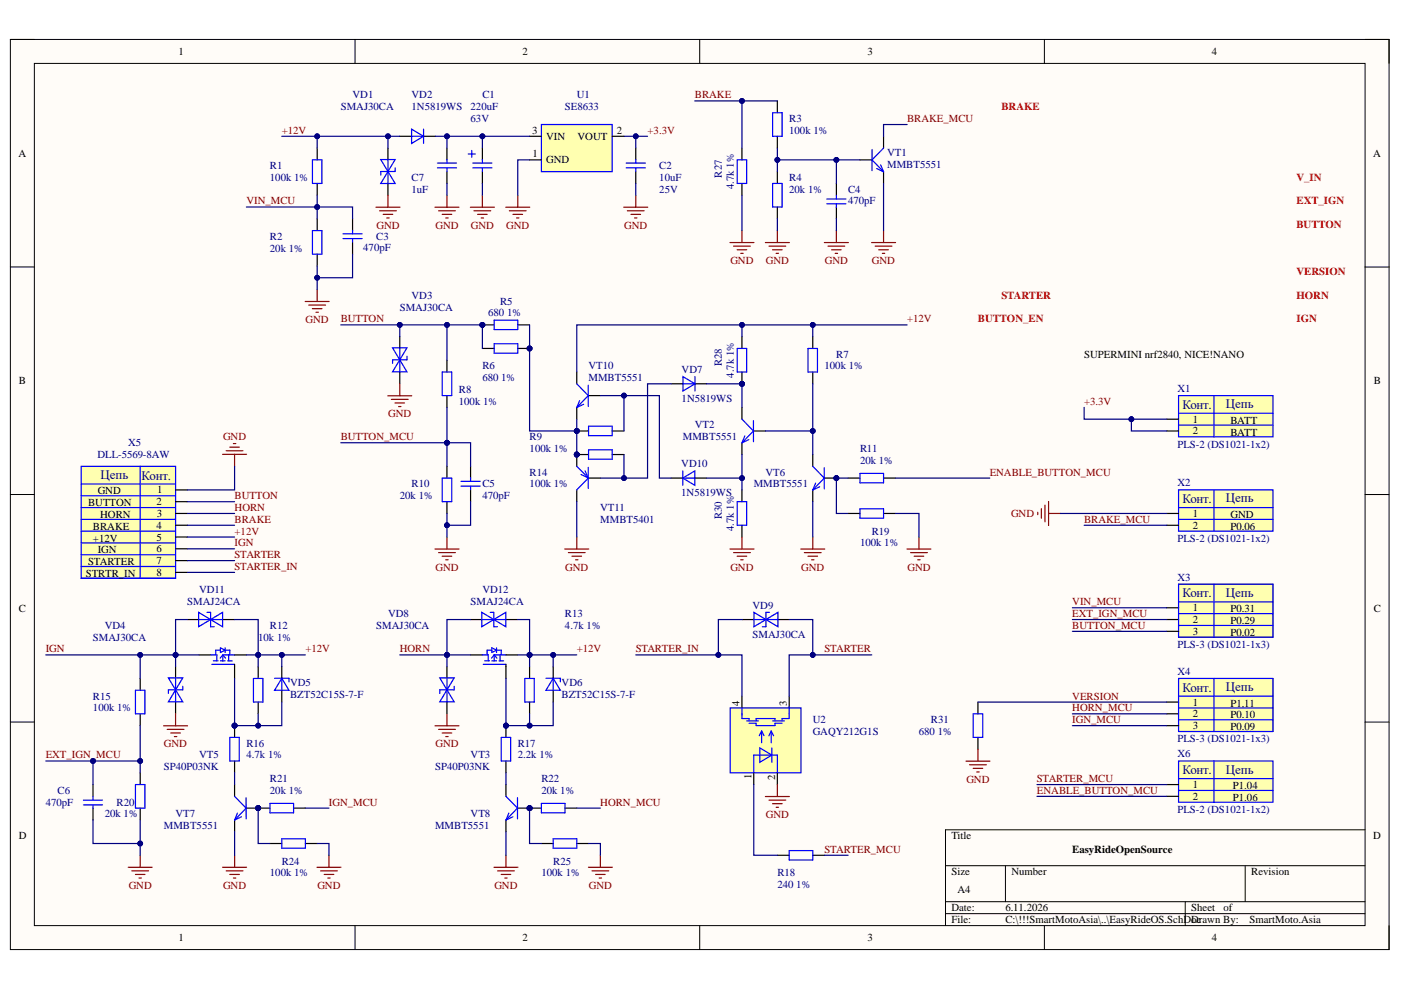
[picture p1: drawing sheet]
<svg xmlns="http://www.w3.org/2000/svg" width="297mm" height="210mm" viewBox="0 0 297 210" stroke-linecap="round" stroke-linejoin="round" font-family="sans-serif">
<defs><g id="words">
<g font-size="2.7" fill="#000080">
<text x="250.7" y="86.7">Конт.</text>
<text x="259.9" y="86.5">Цепь</text>
<text x="21.3" y="101.5">Цепь</text>
<text x="30" y="101.7">Конт.</text>
<text x="250.7" y="106.7">Конт.</text>
<text x="259.9" y="106.5">Цепь</text>
<text x="250.7" y="126.7">Конт.</text>
<text x="259.9" y="126.5">Цепь</text>
<text x="250.7" y="146.7">Конт.</text>
<text x="259.9" y="146.5">Цепь</text>
<text x="250.7" y="164.2">Конт.</text>
<text x="259.9" y="164">Цепь</text>
</g>
<g font-size="2.3">
<text x="37.9" y="11.7">1</text>
<text x="110.8" y="11.7">2</text>
<text x="183.9" y="11.7">3</text>
<text x="256.9" y="11.7">4</text>
<text x="112.8" y="28.4">3</text>
<text x="115.8" y="29.7">VIN</text>
<text x="122.4" y="29.7">VOUT</text>
<text x="130.8" y="28.4">2</text>
<text x="3.9" y="33.2">A</text>
<text x="112.9" y="33.4">1</text>
<text x="115.8" y="34.7">GND</text>
<text x="291.1" y="33.2">A</text>
<text x="229.8" y="75.8">SUPERMINI nrf2840, NICE!NANO</text>
<text x="4" y="81.5">B</text>
<text x="291.3" y="81.5">B</text>
<text x="252.9" y="89.6">1</text>
<text x="260.9" y="89.9">BATT</text>
<text x="252.9" y="92.1">2</text>
<text x="260.9" y="92.4">BATT</text>
<text x="18.7" y="107.4">BUTTON</text>
<text x="20.7" y="104.8">GND</text>
<text x="33.2" y="107.1">2</text>
<text x="33.3" y="104.6">1</text>
<text x="19.7" y="112.4">BRAKE</text>
<text x="21.2" y="109.9">HORN</text>
<text x="33.2" y="112.1">4</text>
<text x="33.2" y="109.6">3</text>
<text x="252.9" y="112.1">2</text>
<text x="252.9" y="109.6">1</text>
<text x="260.9" y="112.4">P0.06</text>
<text x="260.9" y="109.9">GND</text>
<text x="18.7" y="119.8">STARTER</text>
<text x="19.7" y="114.8">+12V</text>
<text x="20.7" y="117.3">IGN</text>
<text x="33.2" y="117.1">6</text>
<text x="33.2" y="119.6">7</text>
<text x="33.2" y="114.6">5</text>
<text x="18.2" y="122.3">STRTR_IN</text>
<text x="33.2" y="122.1">8</text>
<text x="4" y="129.7">C</text>
<text x="252.9" y="129.6">1</text>
<text x="260.9" y="129.8">P0.31</text>
<text x="291.3" y="129.7">C</text>
<text x="252.9" y="132.1">2</text>
<text x="252.9" y="134.6">3</text>
<text x="260.9" y="132.3">P0.29</text>
<text x="260.9" y="134.8">P0.02</text>
<text x="156.8" y="149.6" transform="rotate(-90 156.8 149.6)">4</text>
<text x="166.8" y="149.6" transform="rotate(-90 166.8 149.6)">3</text>
<text x="252.9" y="149.6">1</text>
<text x="260.9" y="149.8">P1.11</text>
<text x="252.9" y="152.1">2</text>
<text x="252.9" y="154.6">3</text>
<text x="260.9" y="152.3">P0.10</text>
<text x="260.9" y="154.8">P0.09</text>
<text x="159.3" y="165.2" transform="rotate(-90 159.3 165.2)">1</text>
<text x="164.3" y="165.4" transform="rotate(-90 164.3 165.4)">2</text>
<text x="252.9" y="167.1">1</text>
<text x="261.4" y="167.3">P1.04</text>
<text x="252.9" y="169.6">2</text>
<text x="261.4" y="169.8">P1.06</text>
<text x="4" y="178">D</text>
<text x="201.7" y="178">Title</text>
<text x="291.2" y="178">D</text>
<text x="201.7" y="185.6">Size</text>
<text x="214.4" y="185.6">Number</text>
<text x="227.3" y="180.8">EasyRideOpenSource</text>
<text x="265.3" y="185.6">Revision</text>
<text x="203" y="189.4">A4</text>
<text x="201.7" y="193.2">Date:</text>
<text x="201.7" y="195.7">File:</text>
<text x="213.2" y="193.2">6.11.2026</text>
<text x="213.2" y="195.7">C:\!!!SmartMotoAsia\..\EasyRideOS.SchDoc</text>
<text x="252.6" y="193.2">Sheet</text>
<text x="252.6" y="195.7">Drawn By:</text>
<text x="259.4" y="193.2">of</text>
<text x="264.9" y="195.8">SmartMoto.Asia</text>
<text x="37.9" y="199.6">1</text>
<text x="110.8" y="199.6">2</text>
<text x="183.9" y="199.6">3</text>
<text x="256.9" y="199.6">4</text>
</g>
<g font-size="2.3" fill="#000080">
<text x="72.2" y="23.4">SMAJ30CA</text>
<text x="74.7" y="20.9">VD1</text>
<text x="87.3" y="20.9">VD2</text>
<text x="87.3" y="23.4">1N5819WS</text>
<text x="99.8" y="23.4">220uF</text>
<text x="102.3" y="20.9">C1</text>
<text x="119.8" y="23.4">SE8633</text>
<text x="122.3" y="20.9">U1</text>
<text x="99.8" y="25.9">63V</text>
<text x="167.3" y="28.4">100k 1%</text>
<text x="167.3" y="25.9">R3</text>
<text x="57.2" y="35.9">R1</text>
<text x="139.8" y="35.9">C2</text>
<text x="188.1" y="33.2">VT1</text>
<text x="188.1" y="35.7">MMBT5551</text>
<text x="57.2" y="38.4">100k 1%</text>
<text x="87.3" y="40.9">1uF</text>
<text x="87.3" y="38.4">C7</text>
<text x="139.8" y="38.4">10uF</text>
<text x="139.8" y="40.9">25V</text>
<text x="153.1" y="37.7" transform="rotate(-90 153.1 37.7)">R27</text>
<text x="155.6" y="40.1" transform="rotate(-90 155.6 40.1)">4.7k 1%</text>
<text x="167.3" y="40.9">20k 1%</text>
<text x="167.3" y="38.4">R4</text>
<text x="179.8" y="40.9">C4</text>
<text x="179.8" y="43.4">470pF</text>
<text x="57.2" y="53.4">20k 1%</text>
<text x="57.2" y="50.9">R2</text>
<text x="77" y="53.1">470pF</text>
<text x="79.8" y="50.9">C3</text>
<text x="84.8" y="65.9">SMAJ30CA</text>
<text x="87.3" y="63.4">VD3</text>
<text x="106" y="64.6">R5</text>
<text x="103.5" y="67.1">680 1%</text>
<text x="153.1" y="77.6" transform="rotate(-90 153.1 77.6)">R28</text>
<text x="177.3" y="75.8">R7</text>
<text x="97.3" y="83.4">R8</text>
<text x="102.3" y="80.9">680 1%</text>
<text x="102.3" y="78.3">R6</text>
<text x="124.8" y="78.3">VT10</text>
<text x="124.8" y="80.9">MMBT5551</text>
<text x="144.5" y="79.1">VD7</text>
<text x="155.6" y="80.1" transform="rotate(-90 155.6 80.1)">4.7k 1%</text>
<text x="174.8" y="78.3">100k 1%</text>
<text x="249.6" y="83.1">X1</text>
<text x="97.3" y="85.9">100k 1%</text>
<text x="144.5" y="85.2">1N5819WS</text>
<text x="27.2" y="94.6">X5</text>
<text x="112.3" y="95.8">100k 1%</text>
<text x="112.3" y="93.3">R9</text>
<text x="144.8" y="93.3">MMBT5551</text>
<text x="147.3" y="90.8">VT2</text>
<text x="182.3" y="95.8">R11</text>
<text x="249.6" y="94.9">PLS-2 (DS1021-1x2)</text>
<text x="20.7" y="97.1">DLL-5569-8AW</text>
<text x="112.3" y="100.9">R14</text>
<text x="144.4" y="99.1">VD10</text>
<text x="162.3" y="100.9">VT6</text>
<text x="182.3" y="98.4">20k 1%</text>
<text x="84.8" y="105.8">20k 1%</text>
<text x="87.3" y="103.4">R10</text>
<text x="102.3" y="105.8">470pF</text>
<text x="102.3" y="103.4">C5</text>
<text x="112.3" y="103.4">100k 1%</text>
<text x="144.4" y="105.2">1N5819WS</text>
<text x="159.8" y="103.4">MMBT5551</text>
<text x="249.6" y="103.1">X2</text>
<text x="127.3" y="108.3">VT11</text>
<text x="127.3" y="110.8">MMBT5401</text>
<text x="153.1" y="110.1" transform="rotate(-90 153.1 110.1)">R30</text>
<text x="155.6" y="112.6" transform="rotate(-90 155.6 112.6)">4.7k 1%</text>
<text x="184.8" y="113.4">R19</text>
<text x="182.3" y="115.9">100k 1%</text>
<text x="249.6" y="114.9">PLS-2 (DS1021-1x2)</text>
<text x="42.2" y="125.8">VD11</text>
<text x="102.3" y="125.8">VD12</text>
<text x="249.6" y="123.1">X3</text>
<text x="39.7" y="128.3">SMAJ24CA</text>
<text x="82.3" y="130.9">VD8</text>
<text x="99.8" y="128.3">SMAJ24CA</text>
<text x="119.8" y="130.9">R13</text>
<text x="159.5" y="129">VD9</text>
<text x="19.7" y="135.8">SMAJ30CA</text>
<text x="22.2" y="133.4">VD4</text>
<text x="54.7" y="135.8">10k 1%</text>
<text x="57.2" y="133.4">R12</text>
<text x="79.8" y="133.4">SMAJ30CA</text>
<text x="119.8" y="133.4">4.7k 1%</text>
<text x="159.5" y="135.2">SMAJ30CA</text>
<text x="249.6" y="137.4">PLS-3 (DS1021-1x3)</text>
<text x="249.6" y="143.1">X4</text>
<text x="19.7" y="148.3">R15</text>
<text x="61.5" y="145.5">VD5</text>
<text x="61.5" y="148.1">BZT52C15S-7-F</text>
<text x="119.1" y="145.5">VD6</text>
<text x="119.1" y="148.1">BZT52C15S-7-F</text>
<text x="19.7" y="150.8">100k 1%</text>
<text x="172.3" y="153.3">U2</text>
<text x="172.3" y="155.8">GAQY212G1S</text>
<text x="194.8" y="155.8">680 1%</text>
<text x="197.4" y="153.3">R31</text>
<text x="42.2" y="160.8">VT5</text>
<text x="52.2" y="160.8">4.7k 1%</text>
<text x="52.2" y="158.3">R16</text>
<text x="99.8" y="160.8">VT3</text>
<text x="109.8" y="160.8">2.2k 1%</text>
<text x="109.8" y="158.3">R17</text>
<text x="249.6" y="160.6">X6</text>
<text x="249.6" y="157.4">PLS-3 (DS1021-1x3)</text>
<text x="34.7" y="163.3">SP40P03NK</text>
<text x="57.2" y="165.8">R21</text>
<text x="92.2" y="163.3">SP40P03NK</text>
<text x="114.8" y="165.8">R22</text>
<text x="9.7" y="170.8">470pF</text>
<text x="12.2" y="168.3">C6</text>
<text x="22.2" y="173.3">20k 1%</text>
<text x="24.7" y="170.8">R20</text>
<text x="37.2" y="173.3">VT7</text>
<text x="57.2" y="168.3">20k 1%</text>
<text x="99.8" y="173.3">VT8</text>
<text x="114.8" y="168.3">20k 1%</text>
<text x="249.6" y="172.3">PLS-2 (DS1021-1x2)</text>
<text x="34.7" y="175.8">MMBT5551</text>
<text x="92.2" y="175.8">MMBT5551</text>
<text x="57.2" y="185.8">100k 1%</text>
<text x="59.7" y="183.3">R24</text>
<text x="114.8" y="185.8">100k 1%</text>
<text x="117.3" y="183.3">R25</text>
<text x="164.8" y="185.8">R18</text>
<text x="164.8" y="188.3">240 1%</text>
</g>
<g font-size="2.3" fill="#800000">
<text x="147.3" y="20.9">BRAKE</text>
<text x="59.7" y="28.4">+12V</text>
<text x="137.3" y="28.4">+3.3V</text>
<text x="192.3" y="25.9">BRAKE_MCU</text>
<text x="52.2" y="43.4">VIN_MCU</text>
<text x="79.8" y="48.5">GND</text>
<text x="92.3" y="48.5">GND</text>
<text x="99.8" y="48.5">GND</text>
<text x="107.3" y="48.5">GND</text>
<text x="132.3" y="48.5">GND</text>
<text x="154.8" y="56">GND</text>
<text x="162.4" y="56">GND</text>
<text x="174.9" y="56">GND</text>
<text x="184.9" y="56">GND</text>
<text x="64.8" y="68.5">GND</text>
<text x="72.2" y="68.4">BUTTON</text>
<text x="192.3" y="68.4">+12V</text>
<text x="82.3" y="88.5">GND</text>
<text x="229.8" y="85.9">+3.3V</text>
<text x="47.3" y="93.3">GND</text>
<text x="72.2" y="93.3">BUTTON_MCU</text>
<text x="209.8" y="100.9">ENABLE_BUTTON_MCU</text>
<text x="49.7" y="105.8">BUTTON</text>
<text x="49.7" y="108.3">HORN</text>
<text x="49.7" y="110.8">BRAKE</text>
<text x="49.7" y="113.4">+12V</text>
<text x="214.4" y="109.6">GND</text>
<text x="229.8" y="110.8">BRAKE_MCU</text>
<text x="49.7" y="115.9">IGN</text>
<text x="49.7" y="118.4">STARTER</text>
<text x="49.7" y="120.8">STARTER_IN</text>
<text x="92.3" y="121">GND</text>
<text x="119.8" y="121">GND</text>
<text x="154.8" y="121">GND</text>
<text x="169.9" y="121">GND</text>
<text x="192.4" y="121">GND</text>
<text x="227.3" y="128.3">VIN_MCU</text>
<text x="227.3" y="130.9">EXT_IGN_MCU</text>
<text x="227.3" y="133.4">BUTTON_MCU</text>
<text x="9.7" y="138.3">IGN</text>
<text x="64.8" y="138.3">+12V</text>
<text x="84.8" y="138.3">HORN</text>
<text x="122.3" y="138.3">+12V</text>
<text x="134.8" y="138.3">STARTER_IN</text>
<text x="174.8" y="138.3">STARTER</text>
<text x="227.3" y="148.3">VERSION</text>
<text x="227.3" y="153.3">IGN_MCU</text>
<text x="227.3" y="150.8">HORN_MCU</text>
<text x="9.7" y="160.8">EXT_IGN_MCU</text>
<text x="34.8" y="158.4">GND</text>
<text x="92.3" y="158.4">GND</text>
<text x="204.9" y="165.9">GND</text>
<text x="219.9" y="165.8">STARTER_MCU</text>
<text x="69.7" y="170.8">IGN_MCU</text>
<text x="127.3" y="170.8">HORN_MCU</text>
<text x="162.4" y="173.4">GND</text>
<text x="219.9" y="168.3">ENABLE_BUTTON_MCU</text>
<text x="174.8" y="180.8">STARTER_MCU</text>
<text x="27.3" y="188.4">GND</text>
<text x="47.3" y="188.4">GND</text>
<text x="67.3" y="188.4">GND</text>
<text x="104.8" y="188.4">GND</text>
<text x="124.9" y="188.4">GND</text>
</g>
<g font-size="2.3" fill="#f00">
<text x="212.3" y="23.4">BRAKE</text>
<text x="274.9" y="38.4">V_IN</text>
<text x="274.9" y="43.4">EXT_IGN</text>
<text x="274.9" y="48.4">BUTTON</text>
<text x="274.9" y="58.4">VERSION</text>
<text x="212.3" y="63.4">STARTER</text>
<text x="274.9" y="63.4">HORN</text>
<text x="207.3" y="68.4">BUTTON_EN</text>
<text x="274.9" y="68.4">IGN</text>
</g>
</g></defs>
<path d="M2.2 8.4h292.3v192.9h-292.3z" fill-rule="evenodd" fill="#fffcf8"/>
<path d="M2.2 8.4h292.3v192.9h-292.3z" fill="none" stroke="#000" stroke-width=".21"/>
<path d="M7.3 13.4h282.1v182.9h-282.1z" fill-rule="evenodd" fill="#fffcf8"/>
<g fill="none" stroke="#000" stroke-width=".21">
<path d="M2.2 8.4h5.1M7.3 13.4h282.1v182.9h-282.1zM75.3 8.4v5M148.4 8.4v5M221.4 8.4v5M289.4 8.4h5.1v5M2.2 56.6h5.1M289.4 56.6h5.1M2.2 104.8h5.1M289.4 104.9h5.1M2.2 153.1h5.1M289.4 153.1h5.1"/>
<path d="M289.4 175.9h-88.9v20.4M75.3 196.3v5M148.4 196.3v5M200.5 183.6h88.9M200.5 191.2h88.9M200.5 193.7h88.9M213.2 183.6v7.6M221.4 196.3v5M251.3 191.2v5.1M264 183.6v7.6M294.5 196.3v5"/>
</g>
<path d="M17.2 98.9h20v23.7h-20z" fill-rule="evenodd" fill="#ffffb0"/>
<path d="M17.2 98.9h20v23.7h-20zM29.7 98.9v23.7M17.2 102.6h20M17.2 105.1h20M17.2 107.6h20M17.2 110.1h20M17.2 112.6h20M17.2 115.1h20M17.2 117.6h20M17.2 120.1h20M17.2 122.6h20" fill="none" stroke="#00f" stroke-width=".25"/>
<path d="M37.2 106.4h2.5M37.2 103.9h2.5M37.2 108.9h2.5M37.2 113.9h2.5M37.2 111.4h2.5M37.2 116.4h2.5M37.2 118.9h2.5M37.2 121.4h2.5" fill="none" stroke="#000" stroke-width=".25"/>
<path d="M249.9 103.9h20v8.7h-20z" fill-rule="evenodd" fill="#ffffb0"/>
<path d="M249.9 103.9h20v8.7h-20zM249.9 107.6h20M249.9 110.1h20M257.4 103.9v8.7" fill="none" stroke="#00f" stroke-width=".25"/>
<path d="M247.4 111.4h2.5M247.4 108.9h2.5" fill="none" stroke="#000" stroke-width=".25"/>
<path d="M249.9 123.9h20v11.2h-20z" fill-rule="evenodd" fill="#ffffb0"/>
<path d="M249.9 123.9h20v11.2h-20z" fill="none" stroke="#85200c" stroke-width=".21"/>
<path d="M247.4 131.4h2.5M247.4 128.9h2.5M247.4 133.9h2.5M94.8 141.4v2.4M94.8 148.9v2.4" fill="none" stroke="#000" stroke-width=".25"/>
<path d="M249.9 123.9h20v11.2h-20zM249.9 127.6h20M249.9 130.1h20M249.9 132.6h20M257.4 123.9v11.2M93.2 143.7h3.1l-1.5 2.6zM94.8 146.3l1.5 2.5h-3.1zM94.8 143.7v5.2M96.3 145.5v.8h-3.1v.7" fill="none" stroke="#00f" stroke-width=".25"/>
<path d="M114.8 26.4h15v10h-15z" fill-rule="evenodd" fill="#ffffb0"/>
<path d="M114.8 26.4h15v10h-15z" fill="none" stroke="#00f" stroke-width=".25"/>
<path d="M112.3 28.9h2.5M112.3 33.9h2.5M129.8 28.9h2.5" fill="none" stroke="#000" stroke-width=".25"/>
<circle cx="107.3" cy="153.8" r=".51" fill="#000080"/>
<circle cx="107.3" cy="153.8" r=".51" fill="none" stroke="#000080" stroke-width=".21"/>
<path d="M107.3 153.8v2.5" fill="none" stroke="#000" stroke-width=".25"/>
<circle cx="107.3" cy="153.8" r=".51" fill="#000080"/>
<circle cx="107.3" cy="153.8" r=".51" fill="none" stroke="#000080" stroke-width=".21"/>
<g fill="none" stroke="#000" stroke-width=".25">
<path d="M82.3 31.4v2.4M82.3 38.9v2.5M84.8 71.4v2.4M84.8 78.9v2.4M172.3 71.4v2.5M172.3 78.9v2.5M179.8 108.9h2.5M187.3 108.9h2.5M37.2 141.4v2.4M37.2 148.9v2.4M112.3 141.4v2.5M112.3 148.9v2.4"/>
<path d="M107.3 161.3v2.5M114.8 178.8h2.5M122.3 178.8h2.5"/>
</g>
<g fill="none" stroke="#00f" stroke-width=".25">
<path d="M80.7 33.8h3.1l-1.5 2.6zM82.3 36.4l1.5 2.5h-3.1zM82.3 33.8v5.1M83.8 35.6v.8h-3.1v.7M83.2 73.8h3.1l-1.5 2.5zM84.8 76.3l1.5 2.5h-3.1zM84.8 73.7v5.2M86.3 75.5v.8h-3.1v.8M171.3 73.9h2v5h-2zM182.3 107.9h5v2h-5zM35.7 143.7h3l-1.5 2.6zM37.2 146.3l1.5 2.5h-3z"/>
<path d="M37.2 143.7v5.2M38.7 145.5v.8h-3v.7M106.3 156.3h2v5h-2zM111.3 143.9h2v5h-2zM117.3 177.8h5v2h-5z"/>
</g>
<g fill="none" stroke="#800000" stroke-width=".25">
<path d="M79.7 43.9h5.1M80.5 44.7h3.5M81.2 45.5h2.1M82 46.2h.5M82.3 41.4v2.5M107.2 43.9h5.1M108 44.7h3.6M108.8 45.5h2M109.5 46.2h.5M109.8 41.4v2.5M132.2 43.9h5.1M133 44.7h3.6"/>
<path d="M133.8 45.5h2M134.5 46.2h.5M134.8 41.4v2.5M82.2 83.9h5.1M83 84.7h3.5M83.7 85.4h2.1M84.5 86.2h.5M84.8 81.4v2.5M169.8 116.4h5.1M170.5 117.2h3.6M171.3 117.9h2M172.1 118.7h.5"/>
<path d="M172.3 113.9v2.5M192.3 116.4h5.1M193.1 117.2h3.5M193.8 117.9h2.1M194.6 118.7h.5M194.8 113.9v2.5M92.2 153.9h5.1M93 154.7h3.5M93.7 155.4h2.1M94.5 156.2h.5M94.8 151.3v2.6M104.7 183.9h5.1"/>
<path d="M105.5 184.6h3.6M106.3 185.4h2M107 186.2h.5M107.3 181.3v2.6M124.8 183.9h5M125.5 184.6h3.6M126.3 185.4h2M127 186.2h.5M127.3 181.3v2.6"/>
</g>
<circle cx="49.7" cy="153.8" r=".51" fill="#000080"/>
<circle cx="49.7" cy="153.8" r=".51" fill="none" stroke="#000080" stroke-width=".21"/>
<path d="M49.7 153.8v2.5" fill="none" stroke="#000" stroke-width=".25"/>
<circle cx="49.7" cy="153.8" r=".51" fill="#000080"/>
<circle cx="49.7" cy="153.8" r=".51" fill="none" stroke="#000080" stroke-width=".21"/>
<g fill="none" stroke="#000" stroke-width=".25">
<path d="M67.2 31.4v2.5M67.2 38.9v2.5M164.8 21.4v2.5M164.8 28.9v2.5M164.8 36.4v2.5M177.3 38.9v2.5M67.2 46.4v2.5M67.2 53.9v2.5M74.8 46.4v2.5M74.8 51.4v2.5M164.8 43.9v2.5M177.3 43.9v2.5"/>
<path d="M94.8 76.4v2.5M94.8 83.9v2.5M94.8 98.9v2.5M99.8 98.9v2.5M94.8 106.4v2.5M99.8 103.9v2.5M157.4 131.4h2.4M164.9 131.4h2.4M54.7 141.4v2.5M54.7 148.9v2.4M49.7 161.3v2.5M57.2 178.8h2.5"/>
<path d="M64.7 178.8h2.6"/>
</g>
<g fill="none" stroke="#00f" stroke-width=".25">
<path d="M66.2 33.9h2v5h-2zM163.8 38.9h2v5h-2zM163.8 23.9h2v5h-2zM66.2 48.9h2v5h-2zM72.7 49.6h4.1M72.7 50.6h4.1M74.8 48.8v.8M74.8 50.6v.7M175.3 43.2h4.1M175.3 42.2h4.1M177.3 41.4v.8M177.3 43.2v.8"/>
<path d="M93.8 78.9h2v5h-2zM93.8 101.4h2v5h-2zM97.7 102h4.1M97.7 103.1h4.1M99.8 101.3v.7M99.8 103.1v.7M159.8 131.4h5.2M159.9 129.8l2.5 1.6-2.5 1.5zM162.4 131.4l2.5-1.6v3.1zM163.2 129.8h-.8v3.1h-.8M48.7 156.3h2v5h-2zM53.7 143.9h2v5h-2z"/>
<path d="M59.7 177.8h5v2h-5z"/>
</g>
<g fill="none" stroke="#800000" stroke-width=".25">
<path d="M99.7 43.9h5.1M100.5 44.7h3.5M101.3 45.5h2M102 46.2h.5M102.3 41.4v2.5M64.7 63.9h5.1M65.5 64.7h3.5M66.2 65.4h2.1M67 66.2h.5M67.2 61.4v2.5M92.2 116.4h5.1M93 117.2h3.5"/>
<path d="M93.7 117.9h2.1M94.5 118.7h.5M94.8 113.9v2.5M34.7 153.9h5.1M35.4 154.7h3.6M36.2 155.4h2M37 156.2h.5M37.2 151.3v2.6M47.2 183.9h5.1M48 184.6h3.5M48.7 185.4h2.1M49.5 186.2h.5"/>
<path d="M49.7 181.3v2.6M67.2 183.9h5.1M68 184.6h3.5M68.7 185.4h2.1M69.5 186.2h.5M69.7 181.3v2.6"/>
</g>
<path d="M249.9 83.9h20v8.7h-20z" fill-rule="evenodd" fill="#ffffb0"/>
<path d="M249.9 83.9h20v8.7h-20zM249.9 87.6h20M249.9 90.1h20M257.4 83.9v8.7" fill="none" stroke="#00f" stroke-width=".25"/>
<path d="M247.4 91.4h2.5M247.4 88.9h2.5" fill="none" stroke="#000" stroke-width=".25"/>
<path d="M249.9 161.4h20v8.7h-20z" fill-rule="evenodd" fill="#ffffb0"/>
<g fill="none" stroke="#00f" stroke-width=".25">
<path d="M132.8 34.6h4M132.8 35.6h4M134.8 33.8v.8M134.8 35.6v.8M184.9 31.7v4.5M185.9 35.7l1.4 .7M186.7 35l.6 1.4M187.3 31.4l-2.4 2.5 2.4 2.5M28.7 146.4h2v4.9h-2zM58.2 143.8h3.1v.8M59.7 143.8l1.6 2.6h-3.1zM59.7 143.7v2.7"/>
<path d="M115.8 143.8h3v.8M117.3 143.8l1.5 2.6h-3zM117.3 143.7v2.7M17.7 170.7h4M17.7 169.6h4M19.7 168.9v.7M19.7 170.7v.7M28.7 166.3h2v5h-2zM249.9 161.4h20v8.7h-20zM249.9 165.1h20M249.9 167.6h20M257.4 161.4v8.7"/>
</g>
<g fill="none" stroke="#000" stroke-width=".25">
<path d="M134.8 31.4v2.5M134.8 36.4v2.5M182.3 33.9h2.5M187.3 28.9v2.5M187.3 36.4v2.5M29.7 143.9v2.5M29.7 151.3v2.5M59.7 141.4v2.4M59.7 146.4v2.5M117.3 141.4v2.4M117.3 146.4v2.5M19.7 166.3v2.5"/>
<path d="M19.7 171.3v2.5M29.7 163.8v2.5M29.7 171.3v2.5M247.4 168.8h2.5M247.4 166.3h2.5"/>
</g>
<g fill="none" stroke="#800000" stroke-width=".25">
<path d="M162.3 51.4h5.1M163 52.2h3.6M163.8 53h2M164.6 53.7h.5M164.8 48.9v2.5M47.2 96.3h5.1M48 95.6h3.5M48.7 94.8h2.1M49.5 94h.5M49.7 96.3v2.6M27.2 183.9h5.1M27.9 184.6h3.6"/>
<path d="M28.7 185.4h2M29.5 186.2h.5M29.7 181.3v2.6"/>
</g>
<circle cx="112.3" cy="171.3" r=".51" fill="#000080"/>
<circle cx="112.3" cy="171.3" r=".51" fill="none" stroke="#000080" stroke-width=".21"/>
<path d="M107.3 166.3v2.5M107.3 173.8v2.5M109.8 171.3h2.5" fill="none" stroke="#000" stroke-width=".25"/>
<path d="M107.3 168.8l2.4 2.5-2.4 2.5" fill="none" stroke="#00f" stroke-width=".25"/>
<circle cx="112.3" cy="171.3" r=".51" fill="#000080"/>
<circle cx="112.3" cy="171.3" r=".51" fill="none" stroke="#000080" stroke-width=".21"/>
<path d="M107.9 172.4l-.6 1.5 1.4-.7M109.7 169.1v4.5" fill="none" stroke="#00f" stroke-width=".25"/>
<circle cx="177.3" cy="101.4" r=".51" fill="#000080"/>
<circle cx="177.3" cy="101.4" r=".51" fill="none" stroke="#000080" stroke-width=".21"/>
<path d="M172.3 96.4v2.5M172.3 103.9v2.5M174.8 101.4h2.5" fill="none" stroke="#000" stroke-width=".25"/>
<path d="M172.3 98.9l2.5 2.5-2.5 2.5" fill="none" stroke="#00f" stroke-width=".25"/>
<circle cx="177.3" cy="101.4" r=".51" fill="#000080"/>
<circle cx="177.3" cy="101.4" r=".51" fill="none" stroke="#000080" stroke-width=".21"/>
<path d="M174.8 99.2v4.5M172.9 102.4l-.6 1.5 1.5-.7" fill="none" stroke="#00f" stroke-width=".25"/>
<circle cx="54.7" cy="171.3" r=".51" fill="#000080"/>
<circle cx="54.7" cy="171.3" r=".51" fill="none" stroke="#000080" stroke-width=".21"/>
<path d="M49.7 166.3v2.5M49.7 173.8v2.5M52.2 171.3h2.5" fill="none" stroke="#000" stroke-width=".25"/>
<path d="M49.7 168.8l2.5 2.5-2.4 2.5" fill="none" stroke="#00f" stroke-width=".25"/>
<circle cx="54.7" cy="171.3" r=".51" fill="#000080"/>
<circle cx="54.7" cy="171.3" r=".51" fill="none" stroke="#000080" stroke-width=".21"/>
<path d="M50.3 172.4l-.6 1.5 1.5-.7M52.2 169.1v4.5" fill="none" stroke="#00f" stroke-width=".25"/>
<circle cx="54.7" cy="171.3" r=".51" fill="#000080"/>
<circle cx="54.7" cy="171.3" r=".51" fill="none" stroke="#000080" stroke-width=".21"/>
<path d="M54.7 171.3h2.5" fill="none" stroke="#000" stroke-width=".25"/>
<circle cx="54.7" cy="171.3" r=".51" fill="#000080"/>
<circle cx="54.7" cy="171.3" r=".51" fill="none" stroke="#000080" stroke-width=".21"/>
<path d="M62.2 171.3h2.5" fill="none" stroke="#000" stroke-width=".25"/>
<path d="M57.2 170.3h5v2h-5z" fill="none" stroke="#00f" stroke-width=".25"/>
<circle cx="112.3" cy="171.3" r=".51" fill="#000080"/>
<circle cx="112.3" cy="171.3" r=".51" fill="none" stroke="#000080" stroke-width=".21"/>
<path d="M112.3 171.3h2.5" fill="none" stroke="#000" stroke-width=".25"/>
<circle cx="112.3" cy="171.3" r=".51" fill="#000080"/>
<circle cx="112.3" cy="171.3" r=".51" fill="none" stroke="#000080" stroke-width=".21"/>
<path d="M102.3 31.4v2.5M102.3 36.4v2.5M179.8 101.4h2.5M187.3 101.4h2.5M119.8 171.3h2.5" fill="none" stroke="#000" stroke-width=".25"/>
<path d="M99.3 32.6h1.5M100 31.9v1.4M100.2 34.6h4.1M100.2 35.6h4.1M102.3 33.8v.8M102.3 35.6v.8M182.3 100.4h5v2h-5zM114.8 170.3h5v2h-5z" fill="none" stroke="#00f" stroke-width=".25"/>
<path d="M174.8 51.4h5.1M175.6 52.2h3.5M176.3 53h2M177.1 53.7h.5M177.3 48.9v2.5M184.8 51.4h5.1M185.6 52.2h3.5M186.3 53h2M187.1 53.7h.5M187.3 48.9v2.5" fill="none" stroke="#800000" stroke-width=".25"/>
<circle cx="102.3" cy="68.9" r=".51" fill="#000080"/>
<circle cx="102.3" cy="68.9" r=".51" fill="none" stroke="#000080" stroke-width=".21"/>
<path d="M102.3 68.9h2.5M109.8 68.9h2.5" fill="none" stroke="#000" stroke-width=".25"/>
<circle cx="102.3" cy="68.9" r=".51" fill="#000080"/>
<circle cx="102.3" cy="68.9" r=".51" fill="none" stroke="#000080" stroke-width=".21"/>
<path d="M104.8 67.9h5v2h-5z" fill="none" stroke="#00f" stroke-width=".25"/>
<circle cx="112.3" cy="73.9" r=".51" fill="#000080"/>
<circle cx="112.3" cy="73.9" r=".51" fill="none" stroke="#000080" stroke-width=".21"/>
<path d="M109.8 73.9h2.5" fill="none" stroke="#000" stroke-width=".25"/>
<circle cx="112.3" cy="73.9" r=".51" fill="#000080"/>
<circle cx="112.3" cy="73.9" r=".51" fill="none" stroke="#000080" stroke-width=".21"/>
<path d="M102.3 73.9h2.5" fill="none" stroke="#000" stroke-width=".25"/>
<path d="M104.8 72.9h5v2h-5z" fill="none" stroke="#00f" stroke-width=".25"/>
<circle cx="122.3" cy="96.4" r=".51" fill="#000080"/>
<circle cx="122.3" cy="96.4" r=".51" fill="none" stroke="#000080" stroke-width=".21"/>
<path d="M122.3 96.4v2.5" fill="none" stroke="#000" stroke-width=".25"/>
<circle cx="122.3" cy="96.4" r=".51" fill="#000080"/>
<circle cx="122.3" cy="96.4" r=".51" fill="none" stroke="#000080" stroke-width=".21"/>
<path d="M122.3 78.9v2.5M122.3 86.4v2.5M124.8 83.9h2.5M122.3 103.9v2.5M124.8 101.4h2.5" fill="none" stroke="#000" stroke-width=".25"/>
<path d="M122.3 98.9l2.4 2.4M122.3 81.4l2.4 2.5-2.4 2.5M122.9 84.9l-.6 1.5 1.4-.7M124 99.8l.7 1.5M124.7 81.7v4.5M124.7 99.1v4.4M123.2 100.6l1.5 .7M124.7 101.4l-2.4 2.5" fill="none" stroke="#00f" stroke-width=".25"/>
<circle cx="157.3" cy="81.4" r=".51" fill="#000080"/>
<circle cx="157.3" cy="81.4" r=".51" fill="none" stroke="#000080" stroke-width=".21"/>
<path d="M157.3 71.4v2.5M157.3 78.9v2.5" fill="none" stroke="#000" stroke-width=".25"/>
<circle cx="157.3" cy="81.4" r=".51" fill="#000080"/>
<circle cx="157.3" cy="81.4" r=".51" fill="none" stroke="#000080" stroke-width=".21"/>
<path d="M92.7 34.6h4.1M92.7 35.6h4.1M94.8 33.8v.8M94.8 35.6v.8M156.3 33.9h2v5h-2zM156.3 73.9h2v5h-2zM156.3 106.4h2v5h-2z" fill="none" stroke="#00f" stroke-width=".25"/>
<path d="M94.8 31.4v2.5M94.8 36.4v2.5M157.3 31.4v2.5M157.3 38.9v2.5M157.3 103.9v2.5M157.3 111.4v2.5" fill="none" stroke="#000" stroke-width=".25"/>
<g fill="none" stroke="#800000" stroke-width=".25">
<path d="M92.2 43.9h5.1M93 44.7h3.5M93.7 45.5h2.1M94.5 46.2h.5M94.8 41.4v2.5M154.8 51.4h5.1M155.5 52.2h3.6M156.3 53h2M157.1 53.7h.5M157.3 48.9v2.5M119.7 116.4h5.1M120.5 117.2h3.6"/>
<path d="M121.3 117.9h2M122 118.7h.5M122.3 113.9v2.5M154.8 116.4h5.1M155.5 117.2h3.6M156.3 117.9h2M157.1 118.7h.5M157.3 113.9v2.5M220 108.6v.5M220.8 107.9v2M221.6 107.1v3.5M222.3 106.3v5.1"/>
<path d="M222.3 108.9h2.6"/>
</g>
<path d="M249.9 143.9h20v11.2h-20z" fill-rule="evenodd" fill="#ffffb0"/>
<path d="M249.9 143.9h20v11.2h-20z" fill="none" stroke="#85200c" stroke-width=".21"/>
<path d="M207.3 148.9v2.4M207.3 156.3v2.5M247.4 151.3h2.5M247.4 148.9h2.5M247.4 153.9h2.5" fill="none" stroke="#000" stroke-width=".25"/>
<path d="M206.3 151.3h2.1v5h-2.1zM249.9 143.9h20v11.2h-20zM249.9 147.6h20M249.9 150.1h20M249.9 152.6h20M257.4 143.9v11.2" fill="none" stroke="#00f" stroke-width=".25"/>
<path d="M207.3 158.8v2.6M204.8 161.4h5.1M205.6 162.1h3.5M206.3 162.9h2.1M207.1 163.7h.5" fill="none" stroke="#800000" stroke-width=".25"/>
<path d="M154.8 150.1h15v13.7h-15z" fill-rule="evenodd" fill="#ffffb0"/>
<g fill="none" stroke="#00f" stroke-width=".25">
<path d="M157.3 88.9l2.5 2.5-2.5 2.5 .6-1.5M158.8 93.2l-1.5 .7M159.7 89.2l.1 4.5M154.8 150.1h15v13.7h-15zM157.3 150.1v2.2h1.5v.5M158.3 152.8h2.5M158.8 153.4h1.5v.4h4v-.4h1.5M160.3 152.8v-.5h4v.5M161.1 158.6l2.5 1.5-2.5 1.5zM161.5 155v2.5M161.5 155l.5 1M161.5 155l-.5 1"/>
<path d="M163.5 155v2.5M163.5 155l.5 1M163.5 155l-.5 1M163.6 158.6v3M163.8 152.8h2.5M167.3 149.8v2.5h-1.5v.5M159.8 163.8v-3.7h5v3.7M167.3 180.3h5v2h-5z"/>
</g>
<path d="M157.3 86.4v2.5M157.3 93.9v2.5M159.8 91.4h2.5M157.3 147.6v2.5M167.3 147.6v2.5M159.8 163.8v2.5M164.8 163.8v2.5M164.8 181.3h2.5M172.3 181.3h2.5" fill="none" stroke="#000" stroke-width=".25"/>
<path d="M162.3 168.9h5.1M163 169.6h3.6M163.8 170.4h2M164.6 171.2h.5M164.8 166.3v2.6" fill="none" stroke="#800000" stroke-width=".25"/>
<circle cx="122.3" cy="91.4" r=".51" fill="#000080"/>
<circle cx="122.3" cy="91.4" r=".51" fill="none" stroke="#000080" stroke-width=".21"/>
<path d="M122.3 91.4h2.5" fill="none" stroke="#000" stroke-width=".25"/>
<circle cx="122.3" cy="91.4" r=".51" fill="#000080"/>
<circle cx="122.3" cy="91.4" r=".51" fill="none" stroke="#000080" stroke-width=".21"/>
<path d="M129.8 91.4h2.5" fill="none" stroke="#000" stroke-width=".25"/>
<path d="M124.8 90.4h5v2h-5z" fill="none" stroke="#00f" stroke-width=".25"/>
<circle cx="122.3" cy="96.4" r=".51" fill="#000080"/>
<circle cx="122.3" cy="96.4" r=".51" fill="none" stroke="#000080" stroke-width=".21"/>
<path d="M122.3 96.4h2.5" fill="none" stroke="#000" stroke-width=".25"/>
<circle cx="122.3" cy="96.4" r=".51" fill="#000080"/>
<circle cx="122.3" cy="96.4" r=".51" fill="none" stroke="#000080" stroke-width=".21"/>
<g fill="none" stroke="#000" stroke-width=".25">
<path d="M84.8 28.9h2.4M89.9 28.9h2.4M129.8 96.4h2.5M142.3 81.4h2.4M147.4 81.4h2.4M142.3 101.4h2.4M147.4 101.4h2.4M39.7 131.4h2.4M42.2 138.9h2.6M47.2 131.4h2.5M49.7 138.9h2.5M99.8 138.9h2.5"/>
<path d="M99.8 131.4h2.4M107.2 138.9h2.6M107.3 131.4h2.4M49.7 140.9v3M107.3 140.9v3"/>
</g>
<g fill="none" stroke="#00f" stroke-width=".25">
<path d="M87.2 28.9h2.7M87.3 27.4l2.5 1.5-2.5 1.5zM89.8 27.4v3M144.8 79.9l2.5 1.5-2.5 1.5zM147.3 79.9v3M124.8 95.4h5v2h-5zM144.8 99.8v3.1M144.8 81.4h2.6M144.7 101.4h2.6M144.8 101.4l2.5-1.6v3.1zM42.1 131.4h5.1M42.1 129.8l2.5 1.6-2.5 1.5z"/>
<path d="M43.9 129.8h.7v3.1h.8M44.6 131.4l2.6-1.6v3.1zM44.7 138.9h1.3v1.2M46.7 137.4l1 .5-1 .5zM46.7 137.9h-1v1M47.2 138.9h2.6M47.2 138.9v1.2M47.2 138.9l-.5 .6M47.3 138.9l.5 .7M47.7 137.4v1M47.7 137.9h1v1M48.5 138.9v1.2"/>
<path d="M102.1 131.4h5.2M102.2 129.8l2.5 1.6-2.5 1.5zM102.3 138.9h1.2v1.2M103.9 129.8h.8v3.1h.8M104.3 137.9h-1v1M104.3 137.4l1 .5-1 .5zM104.7 131.4l2.5-1.6v3.1zM104.8 138.9h2.5M104.8 138.9v1.2M104.8 138.9l-.6 .6M104.8 138.9l.6 .7M105.3 137.9h1v1"/>
<path d="M105.3 137.4v1M106 138.9v1.2M44.9 140.9h4.8M46.2 140.1h-1M46.7 140.1h1M48.3 140.1h.9M102.4 140.9h4.9M103.8 140.1h-1M104.3 140.1h1M105.8 140.1h1"/>
</g>
<path d="M107.3 143.9v9.9" fill="none" stroke="#000080" stroke-width=".25"/>
<circle cx="107.3" cy="153.8" r=".51" fill="#000080"/>
<circle cx="107.3" cy="153.8" r=".51" fill="none" stroke="#000080" stroke-width=".21"/>
<path d="M112.3 138.9v2.5" fill="none" stroke="#000080" stroke-width=".25"/>
<circle cx="112.3" cy="138.9" r=".51" fill="#000080"/>
<circle cx="112.3" cy="138.9" r=".51" fill="none" stroke="#000080" stroke-width=".21"/>
<path d="M112.3 151.3v2.5h-5" fill="none" stroke="#000080" stroke-width=".25"/>
<circle cx="112.3" cy="153.8" r=".51" fill="#000080"/>
<circle cx="112.3" cy="153.8" r=".51" fill="none" stroke="#000080" stroke-width=".21"/>
<circle cx="107.3" cy="153.8" r=".51" fill="#000080"/>
<circle cx="107.3" cy="153.8" r=".51" fill="none" stroke="#000080" stroke-width=".21"/>
<path d="M117.3 148.9v4.9h-5M107.3 163.8v2.5M107.3 176.3v5M124.8 178.8h2.5v2.5" fill="none" stroke="#000080" stroke-width=".25"/>
<circle cx="112.3" cy="153.8" r=".51" fill="#000080"/>
<circle cx="112.3" cy="153.8" r=".51" fill="none" stroke="#000080" stroke-width=".21"/>
<path d="M172.3 106.4v7.5M189.8 108.9h5v5M49.7 143.9v9.9" fill="none" stroke="#000080" stroke-width=".25"/>
<circle cx="49.7" cy="153.8" r=".51" fill="#000080"/>
<circle cx="49.7" cy="153.8" r=".51" fill="none" stroke="#000080" stroke-width=".21"/>
<path d="M54.7 138.9v2.5" fill="none" stroke="#000080" stroke-width=".25"/>
<circle cx="54.7" cy="138.9" r=".51" fill="#000080"/>
<circle cx="54.7" cy="138.9" r=".51" fill="none" stroke="#000080" stroke-width=".21"/>
<path d="M54.7 151.3v2.5h-5" fill="none" stroke="#000080" stroke-width=".25"/>
<circle cx="54.7" cy="153.8" r=".51" fill="#000080"/>
<circle cx="54.7" cy="153.8" r=".51" fill="none" stroke="#000080" stroke-width=".21"/>
<circle cx="49.7" cy="153.8" r=".51" fill="#000080"/>
<circle cx="49.7" cy="153.8" r=".51" fill="none" stroke="#000080" stroke-width=".21"/>
<path d="M59.7 148.9v4.9h-5M49.7 163.8v2.5M49.7 176.3v5M67.3 178.8h2.4v2.5" fill="none" stroke="#000080" stroke-width=".25"/>
<circle cx="54.7" cy="153.8" r=".51" fill="#000080"/>
<circle cx="54.7" cy="153.8" r=".51" fill="none" stroke="#000080" stroke-width=".21"/>
<path d="M67.2 41.4v5" fill="none" stroke="#000080" stroke-width=".25"/>
<circle cx="67.2" cy="43.9" r=".51" fill="#000080"/>
<circle cx="67.2" cy="43.9" r=".51" fill="none" stroke="#000080" stroke-width=".21"/>
<path d="M67.2 56.4v5" fill="none" stroke="#000080" stroke-width=".25"/>
<circle cx="67.2" cy="58.9" r=".51" fill="#000080"/>
<circle cx="67.2" cy="58.9" r=".51" fill="none" stroke="#000080" stroke-width=".21"/>
<path d="M74.8 53.9v5h-7.6" fill="none" stroke="#000080" stroke-width=".25"/>
<circle cx="67.2" cy="58.9" r=".51" fill="#000080"/>
<circle cx="67.2" cy="58.9" r=".51" fill="none" stroke="#000080" stroke-width=".21"/>
<path d="M102.3 38.9v2.5M112.3 33.9h-2.5v7.5M134.8 38.9v2.5M164.8 46.4v2.5M189.8 101.4h20.1M84.8 138.9h15M64.7 171.3h5M122.3 171.3h5M174.8 181.3h5" fill="none" stroke="#000080" stroke-width=".25"/>
<circle cx="94.8" cy="138.9" r=".51" fill="#000080"/>
<circle cx="94.8" cy="138.9" r=".51" fill="none" stroke="#000080" stroke-width=".21"/>
<path d="M52.2 138.9h12.5" fill="none" stroke="#000080" stroke-width=".25"/>
<circle cx="54.7" cy="138.9" r=".51" fill="#000080"/>
<circle cx="54.7" cy="138.9" r=".51" fill="none" stroke="#000080" stroke-width=".21"/>
<circle cx="59.7" cy="138.9" r=".51" fill="#000080"/>
<circle cx="59.7" cy="138.9" r=".51" fill="none" stroke="#000080" stroke-width=".21"/>
<path d="M59.7 138.9v2.5" fill="none" stroke="#000080" stroke-width=".25"/>
<circle cx="59.7" cy="138.9" r=".51" fill="#000080"/>
<circle cx="59.7" cy="138.9" r=".51" fill="none" stroke="#000080" stroke-width=".21"/>
<path d="M109.8 138.9h12.5" fill="none" stroke="#000080" stroke-width=".25"/>
<circle cx="112.3" cy="138.9" r=".51" fill="#000080"/>
<circle cx="112.3" cy="138.9" r=".51" fill="none" stroke="#000080" stroke-width=".21"/>
<circle cx="117.3" cy="138.9" r=".51" fill="#000080"/>
<circle cx="117.3" cy="138.9" r=".51" fill="none" stroke="#000080" stroke-width=".21"/>
<path d="M117.3 138.9v2.5" fill="none" stroke="#000080" stroke-width=".25"/>
<circle cx="117.3" cy="138.9" r=".51" fill="#000080"/>
<circle cx="117.3" cy="138.9" r=".51" fill="none" stroke="#000080" stroke-width=".21"/>
<path d="M54.7 171.3v7.5h2.5" fill="none" stroke="#000080" stroke-width=".25"/>
<circle cx="54.7" cy="171.3" r=".51" fill="#000080"/>
<circle cx="54.7" cy="171.3" r=".51" fill="none" stroke="#000080" stroke-width=".21"/>
<path d="M112.3 171.3v7.5h2.5" fill="none" stroke="#000080" stroke-width=".25"/>
<circle cx="112.3" cy="171.3" r=".51" fill="#000080"/>
<circle cx="112.3" cy="171.3" r=".51" fill="none" stroke="#000080" stroke-width=".21"/>
<path d="M179.8 101.4h-2.5v7.5h2.5" fill="none" stroke="#000080" stroke-width=".25"/>
<circle cx="177.3" cy="101.4" r=".51" fill="#000080"/>
<circle cx="177.3" cy="101.4" r=".51" fill="none" stroke="#000080" stroke-width=".21"/>
<path d="M19.7 161.3v5" fill="none" stroke="#000080" stroke-width=".25"/>
<circle cx="19.7" cy="161.3" r=".51" fill="#000080"/>
<circle cx="19.7" cy="161.3" r=".51" fill="none" stroke="#000080" stroke-width=".21"/>
<path d="M29.7 173.8v5" fill="none" stroke="#000080" stroke-width=".25"/>
<circle cx="29.7" cy="178.8" r=".51" fill="#000080"/>
<circle cx="29.7" cy="178.8" r=".51" fill="none" stroke="#000080" stroke-width=".21"/>
<path d="M9.7 138.9h32.5" fill="none" stroke="#000080" stroke-width=".25"/>
<circle cx="29.7" cy="138.9" r=".51" fill="#000080"/>
<circle cx="29.7" cy="138.9" r=".51" fill="none" stroke="#000080" stroke-width=".21"/>
<circle cx="37.2" cy="138.9" r=".51" fill="#000080"/>
<circle cx="37.2" cy="138.9" r=".51" fill="none" stroke="#000080" stroke-width=".21"/>
<path d="M19.7 173.8v5h10v2.5" fill="none" stroke="#000080" stroke-width=".25"/>
<circle cx="29.7" cy="178.8" r=".51" fill="#000080"/>
<circle cx="29.7" cy="178.8" r=".51" fill="none" stroke="#000080" stroke-width=".21"/>
<path d="M29.7 153.8v7.5" fill="none" stroke="#000080" stroke-width=".25"/>
<circle cx="29.7" cy="161.3" r=".51" fill="#000080"/>
<circle cx="29.7" cy="161.3" r=".51" fill="none" stroke="#000080" stroke-width=".21"/>
<path d="M29.7 138.9v5" fill="none" stroke="#000080" stroke-width=".25"/>
<circle cx="29.7" cy="138.9" r=".51" fill="#000080"/>
<circle cx="29.7" cy="138.9" r=".51" fill="none" stroke="#000080" stroke-width=".21"/>
<path d="M67.2 28.9v2.5" fill="none" stroke="#000080" stroke-width=".25"/>
<circle cx="67.2" cy="28.9" r=".51" fill="#000080"/>
<circle cx="67.2" cy="28.9" r=".51" fill="none" stroke="#000080" stroke-width=".21"/>
<path d="M187.3 38.9v10M192.3 26.4h-5v2.5M177.3 46.4v2.5M94.8 68.9v7.5" fill="none" stroke="#000080" stroke-width=".25"/>
<circle cx="94.8" cy="68.9" r=".51" fill="#000080"/>
<circle cx="94.8" cy="68.9" r=".51" fill="none" stroke="#000080" stroke-width=".21"/>
<path d="M229.9 86.4v2.5h17.5" fill="none" stroke="#000080" stroke-width=".25"/>
<circle cx="239.9" cy="88.9" r=".51" fill="#000080"/>
<circle cx="239.9" cy="88.9" r=".51" fill="none" stroke="#000080" stroke-width=".21"/>
<path d="M239.9 88.9v2.5h7.5" fill="none" stroke="#000080" stroke-width=".25"/>
<circle cx="239.9" cy="88.9" r=".51" fill="#000080"/>
<circle cx="239.9" cy="88.9" r=".51" fill="none" stroke="#000080" stroke-width=".21"/>
<g fill="none" stroke="#000080" stroke-width=".25">
<path d="M49.7 98.9v5h-10M94.8 98.9v-5h5v5M39.7 106.4h10M39.7 108.9h10M39.7 111.4h10M39.7 113.9h10M39.7 116.4h10M39.7 118.9h10M39.7 121.4h10M227.4 128.9h20M227.4 131.4h20M227.4 133.9h20"/>
<path d="M219.9 166.3h27.5M219.9 168.8h27.5"/>
</g>
<circle cx="94.8" cy="93.9" r=".51" fill="#000080"/>
<circle cx="94.8" cy="93.9" r=".51" fill="none" stroke="#000080" stroke-width=".21"/>
<path d="M72.3 68.9h30" fill="none" stroke="#000080" stroke-width=".25"/>
<circle cx="84.8" cy="68.9" r=".51" fill="#000080"/>
<circle cx="84.8" cy="68.9" r=".51" fill="none" stroke="#000080" stroke-width=".21"/>
<circle cx="94.8" cy="68.9" r=".51" fill="#000080"/>
<circle cx="94.8" cy="68.9" r=".51" fill="none" stroke="#000080" stroke-width=".21"/>
<circle cx="102.3" cy="68.9" r=".51" fill="#000080"/>
<circle cx="102.3" cy="68.9" r=".51" fill="none" stroke="#000080" stroke-width=".21"/>
<path d="M157.3 68.9v2.5" fill="none" stroke="#000080" stroke-width=".25"/>
<circle cx="157.3" cy="68.9" r=".51" fill="#000080"/>
<circle cx="157.3" cy="68.9" r=".51" fill="none" stroke="#000080" stroke-width=".21"/>
<path d="M164.8 33.9h17.5M122.3 106.4v7.5" fill="none" stroke="#000080" stroke-width=".25"/>
<circle cx="164.8" cy="33.9" r=".51" fill="#000080"/>
<circle cx="164.8" cy="33.9" r=".51" fill="none" stroke="#000080" stroke-width=".21"/>
<circle cx="177.3" cy="33.9" r=".51" fill="#000080"/>
<circle cx="177.3" cy="33.9" r=".51" fill="none" stroke="#000080" stroke-width=".21"/>
<path d="M164.8 31.4v5" fill="none" stroke="#000080" stroke-width=".25"/>
<circle cx="164.8" cy="33.9" r=".51" fill="#000080"/>
<circle cx="164.8" cy="33.9" r=".51" fill="none" stroke="#000080" stroke-width=".21"/>
<path d="M177.3 33.9v5" fill="none" stroke="#000080" stroke-width=".25"/>
<circle cx="177.3" cy="33.9" r=".51" fill="#000080"/>
<circle cx="177.3" cy="33.9" r=".51" fill="none" stroke="#000080" stroke-width=".21"/>
<path d="M157.3 21.4v10M157.3 41.4v7.5" fill="none" stroke="#000080" stroke-width=".25"/>
<circle cx="157.3" cy="21.4" r=".51" fill="#000080"/>
<circle cx="157.3" cy="21.4" r=".51" fill="none" stroke="#000080" stroke-width=".21"/>
<path d="M94.8 108.9v2.5" fill="none" stroke="#000080" stroke-width=".25"/>
<circle cx="94.8" cy="111.4" r=".51" fill="#000080"/>
<circle cx="94.8" cy="111.4" r=".51" fill="none" stroke="#000080" stroke-width=".21"/>
<path d="M99.8 106.4v5h-5v2.5" fill="none" stroke="#000080" stroke-width=".25"/>
<circle cx="94.8" cy="111.4" r=".51" fill="#000080"/>
<circle cx="94.8" cy="111.4" r=".51" fill="none" stroke="#000080" stroke-width=".21"/>
<path d="M72.3 93.9h22.5" fill="none" stroke="#000080" stroke-width=".25"/>
<circle cx="94.8" cy="93.9" r=".51" fill="#000080"/>
<circle cx="94.8" cy="93.9" r=".51" fill="none" stroke="#000080" stroke-width=".21"/>
<path d="M94.8 86.4v7.5" fill="none" stroke="#000080" stroke-width=".25"/>
<circle cx="94.8" cy="93.9" r=".51" fill="#000080"/>
<circle cx="94.8" cy="93.9" r=".51" fill="none" stroke="#000080" stroke-width=".21"/>
<path d="M9.7 161.3h20v2.5" fill="none" stroke="#000080" stroke-width=".25"/>
<circle cx="19.7" cy="161.3" r=".51" fill="#000080"/>
<circle cx="19.7" cy="161.3" r=".51" fill="none" stroke="#000080" stroke-width=".21"/>
<circle cx="29.7" cy="161.3" r=".51" fill="#000080"/>
<circle cx="29.7" cy="161.3" r=".51" fill="none" stroke="#000080" stroke-width=".21"/>
<path d="M102.3 68.9v5" fill="none" stroke="#000080" stroke-width=".25"/>
<circle cx="102.3" cy="68.9" r=".51" fill="#000080"/>
<circle cx="102.3" cy="68.9" r=".51" fill="none" stroke="#000080" stroke-width=".21"/>
<path d="M94.8 38.9v2.5M147.3 21.4h17.5M224.9 108.9h22.5M229.9 111.4h17.5" fill="none" stroke="#000080" stroke-width=".25"/>
<circle cx="157.3" cy="21.4" r=".51" fill="#000080"/>
<circle cx="157.3" cy="21.4" r=".51" fill="none" stroke="#000080" stroke-width=".21"/>
<path d="M84.8 68.9v2.5M207.3 148.9h40.1M227.4 151.3h20M227.4 153.9h20" fill="none" stroke="#000080" stroke-width=".25"/>
<circle cx="84.8" cy="68.9" r=".51" fill="#000080"/>
<circle cx="84.8" cy="68.9" r=".51" fill="none" stroke="#000080" stroke-width=".21"/>
<path d="M37.2 138.9v2.5" fill="none" stroke="#000080" stroke-width=".25"/>
<circle cx="37.2" cy="138.9" r=".51" fill="#000080"/>
<circle cx="37.2" cy="138.9" r=".51" fill="none" stroke="#000080" stroke-width=".21"/>
<path d="M94.8 138.9v2.5" fill="none" stroke="#000080" stroke-width=".25"/>
<circle cx="94.8" cy="138.9" r=".51" fill="#000080"/>
<circle cx="94.8" cy="138.9" r=".51" fill="none" stroke="#000080" stroke-width=".21"/>
<path d="M112.3 68.9v22.5h10v-2.5" fill="none" stroke="#000080" stroke-width=".25"/>
<circle cx="122.3" cy="91.4" r=".51" fill="#000080"/>
<circle cx="122.3" cy="91.4" r=".51" fill="none" stroke="#000080" stroke-width=".21"/>
<circle cx="112.3" cy="73.9" r=".51" fill="#000080"/>
<circle cx="112.3" cy="73.9" r=".51" fill="none" stroke="#000080" stroke-width=".21"/>
<path d="M192.3 68.9h-70v10" fill="none" stroke="#000080" stroke-width=".25"/>
<circle cx="157.3" cy="68.9" r=".51" fill="#000080"/>
<circle cx="157.3" cy="68.9" r=".51" fill="none" stroke="#000080" stroke-width=".21"/>
<circle cx="172.3" cy="68.9" r=".51" fill="#000080"/>
<circle cx="172.3" cy="68.9" r=".51" fill="none" stroke="#000080" stroke-width=".21"/>
<path d="M172.3 68.9v2.5" fill="none" stroke="#000080" stroke-width=".25"/>
<circle cx="172.3" cy="68.9" r=".51" fill="#000080"/>
<circle cx="172.3" cy="68.9" r=".51" fill="none" stroke="#000080" stroke-width=".21"/>
<path d="M172.3 81.4v15" fill="none" stroke="#000080" stroke-width=".25"/>
<circle cx="172.3" cy="91.4" r=".51" fill="#000080"/>
<circle cx="172.3" cy="91.4" r=".51" fill="none" stroke="#000080" stroke-width=".21"/>
<path d="M162.3 91.4h10" fill="none" stroke="#000080" stroke-width=".25"/>
<circle cx="172.3" cy="91.4" r=".51" fill="#000080"/>
<circle cx="172.3" cy="91.4" r=".51" fill="none" stroke="#000080" stroke-width=".21"/>
<path d="M157.3 81.4v5" fill="none" stroke="#000080" stroke-width=".25"/>
<circle cx="157.3" cy="81.4" r=".51" fill="#000080"/>
<circle cx="157.3" cy="81.4" r=".51" fill="none" stroke="#000080" stroke-width=".21"/>
<path d="M157.3 96.4v7.5" fill="none" stroke="#000080" stroke-width=".25"/>
<circle cx="157.3" cy="101.4" r=".51" fill="#000080"/>
<circle cx="157.3" cy="101.4" r=".51" fill="none" stroke="#000080" stroke-width=".21"/>
<path d="M122.3 91.4v5" fill="none" stroke="#000080" stroke-width=".25"/>
<circle cx="122.3" cy="96.4" r=".51" fill="#000080"/>
<circle cx="122.3" cy="96.4" r=".51" fill="none" stroke="#000080" stroke-width=".21"/>
<circle cx="122.3" cy="91.4" r=".51" fill="#000080"/>
<circle cx="122.3" cy="91.4" r=".51" fill="none" stroke="#000080" stroke-width=".21"/>
<path d="M132.3 96.4v5" fill="none" stroke="#000080" stroke-width=".25"/>
<circle cx="132.3" cy="101.4" r=".51" fill="#000080"/>
<circle cx="132.3" cy="101.4" r=".51" fill="none" stroke="#000080" stroke-width=".21"/>
<path d="M149.8 101.4h7.5" fill="none" stroke="#000080" stroke-width=".25"/>
<circle cx="157.3" cy="101.4" r=".51" fill="#000080"/>
<circle cx="157.3" cy="101.4" r=".51" fill="none" stroke="#000080" stroke-width=".21"/>
<path d="M149.8 81.4h7.5" fill="none" stroke="#000080" stroke-width=".25"/>
<circle cx="157.3" cy="81.4" r=".51" fill="#000080"/>
<circle cx="157.3" cy="81.4" r=".51" fill="none" stroke="#000080" stroke-width=".21"/>
<path d="M142.3 81.4h-5v20h-10" fill="none" stroke="#000080" stroke-width=".25"/>
<circle cx="132.3" cy="101.4" r=".51" fill="#000080"/>
<circle cx="132.3" cy="101.4" r=".51" fill="none" stroke="#000080" stroke-width=".21"/>
<path d="M127.3 83.9h5v7.5" fill="none" stroke="#000080" stroke-width=".25"/>
<circle cx="132.3" cy="83.9" r=".51" fill="#000080"/>
<circle cx="132.3" cy="83.9" r=".51" fill="none" stroke="#000080" stroke-width=".21"/>
<path d="M132.3 83.9h7.5v17.5h2.5" fill="none" stroke="#000080" stroke-width=".25"/>
<circle cx="132.3" cy="83.9" r=".51" fill="#000080"/>
<circle cx="132.3" cy="83.9" r=".51" fill="none" stroke="#000080" stroke-width=".21"/>
<path d="M134.8 138.9h22.5v8.7M159.8 166.3v15h5" fill="none" stroke="#000080" stroke-width=".25"/>
<circle cx="152.3" cy="138.9" r=".51" fill="#000080"/>
<circle cx="152.3" cy="138.9" r=".51" fill="none" stroke="#000080" stroke-width=".21"/>
<path d="M99.8 131.4h-5v7.5" fill="none" stroke="#000080" stroke-width=".25"/>
<circle cx="94.8" cy="138.9" r=".51" fill="#000080"/>
<circle cx="94.8" cy="138.9" r=".51" fill="none" stroke="#000080" stroke-width=".21"/>
<path d="M109.7 131.4h2.6v7.5" fill="none" stroke="#000080" stroke-width=".25"/>
<circle cx="112.3" cy="138.9" r=".51" fill="#000080"/>
<circle cx="112.3" cy="138.9" r=".51" fill="none" stroke="#000080" stroke-width=".21"/>
<path d="M39.7 131.4h-2.5v7.5" fill="none" stroke="#000080" stroke-width=".25"/>
<circle cx="37.2" cy="138.9" r=".51" fill="#000080"/>
<circle cx="37.2" cy="138.9" r=".51" fill="none" stroke="#000080" stroke-width=".21"/>
<path d="M49.7 131.4h5v7.5" fill="none" stroke="#000080" stroke-width=".25"/>
<circle cx="54.7" cy="138.9" r=".51" fill="#000080"/>
<circle cx="54.7" cy="138.9" r=".51" fill="none" stroke="#000080" stroke-width=".21"/>
<path d="M184.8 138.9h-17.5v8.7" fill="none" stroke="#000080" stroke-width=".25"/>
<circle cx="172.3" cy="138.9" r=".51" fill="#000080"/>
<circle cx="172.3" cy="138.9" r=".51" fill="none" stroke="#000080" stroke-width=".21"/>
<path d="M157.4 131.4h-5.1v7.5" fill="none" stroke="#000080" stroke-width=".25"/>
<circle cx="152.3" cy="138.9" r=".51" fill="#000080"/>
<circle cx="152.3" cy="138.9" r=".51" fill="none" stroke="#000080" stroke-width=".21"/>
<path d="M167.3 131.4h5v7.5" fill="none" stroke="#000080" stroke-width=".25"/>
<circle cx="172.3" cy="138.9" r=".51" fill="#000080"/>
<circle cx="172.3" cy="138.9" r=".51" fill="none" stroke="#000080" stroke-width=".21"/>
<path d="M52.2 43.9h22.6v2.5" fill="none" stroke="#000080" stroke-width=".25"/>
<circle cx="67.2" cy="43.9" r=".51" fill="#000080"/>
<circle cx="67.2" cy="43.9" r=".51" fill="none" stroke="#000080" stroke-width=".21"/>
<path d="M59.7 28.9h25.1" fill="none" stroke="#000080" stroke-width=".25"/>
<circle cx="67.2" cy="28.9" r=".51" fill="#000080"/>
<circle cx="67.2" cy="28.9" r=".51" fill="none" stroke="#000080" stroke-width=".21"/>
<circle cx="82.3" cy="28.9" r=".51" fill="#000080"/>
<circle cx="82.3" cy="28.9" r=".51" fill="none" stroke="#000080" stroke-width=".21"/>
<path d="M82.3 28.9v2.5" fill="none" stroke="#000080" stroke-width=".25"/>
<circle cx="82.3" cy="28.9" r=".51" fill="#000080"/>
<circle cx="82.3" cy="28.9" r=".51" fill="none" stroke="#000080" stroke-width=".21"/>
<path d="M94.8 28.9v2.5" fill="none" stroke="#000080" stroke-width=".25"/>
<circle cx="94.8" cy="28.9" r=".51" fill="#000080"/>
<circle cx="94.8" cy="28.9" r=".51" fill="none" stroke="#000080" stroke-width=".21"/>
<path d="M102.3 28.9v2.5" fill="none" stroke="#000080" stroke-width=".25"/>
<circle cx="102.3" cy="28.9" r=".51" fill="#000080"/>
<circle cx="102.3" cy="28.9" r=".51" fill="none" stroke="#000080" stroke-width=".21"/>
<path d="M92.3 28.9h20" fill="none" stroke="#000080" stroke-width=".25"/>
<circle cx="94.8" cy="28.9" r=".51" fill="#000080"/>
<circle cx="94.8" cy="28.9" r=".51" fill="none" stroke="#000080" stroke-width=".21"/>
<circle cx="102.3" cy="28.9" r=".51" fill="#000080"/>
<circle cx="102.3" cy="28.9" r=".51" fill="none" stroke="#000080" stroke-width=".21"/>
<path d="M132.3 28.9h5" fill="none" stroke="#000080" stroke-width=".25"/>
<circle cx="134.8" cy="28.9" r=".51" fill="#000080"/>
<circle cx="134.8" cy="28.9" r=".51" fill="none" stroke="#000080" stroke-width=".21"/>
<path d="M134.8 28.9v2.5" fill="none" stroke="#000080" stroke-width=".25"/>
<circle cx="134.8" cy="28.9" r=".51" fill="#000080"/>
<circle cx="134.8" cy="28.9" r=".51" fill="none" stroke="#000080" stroke-width=".21"/>
<use href="#words"/>
</svg>
